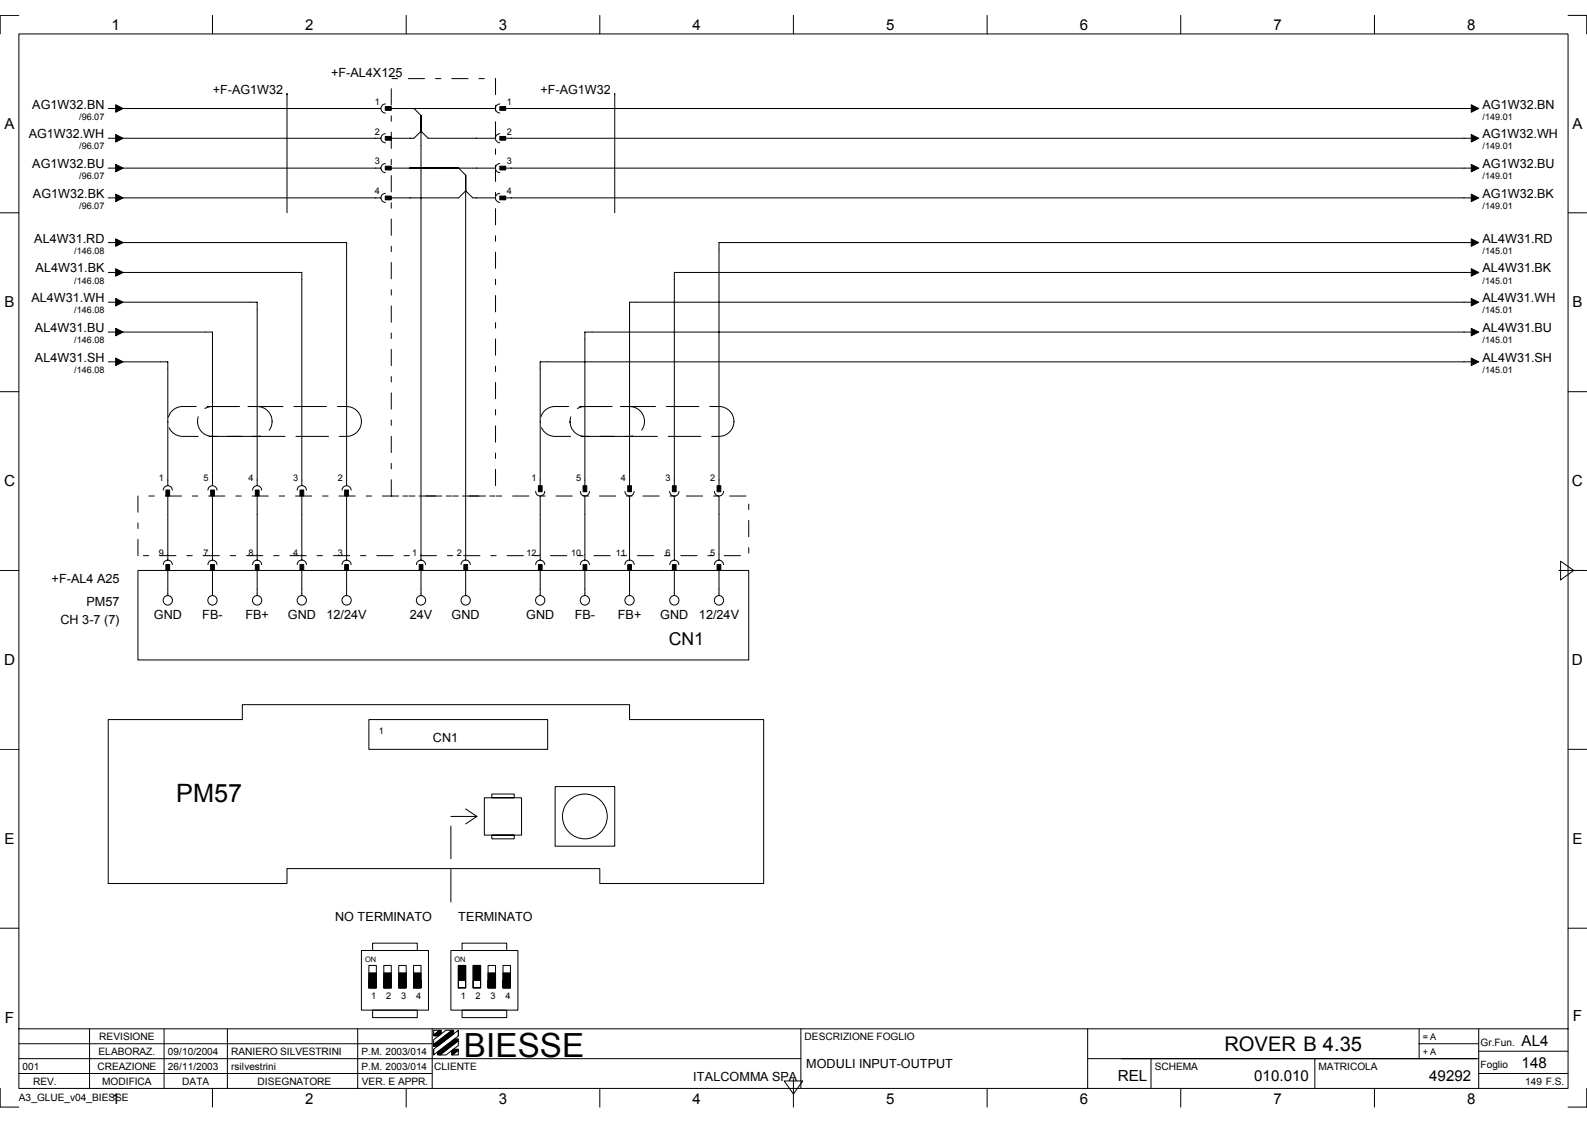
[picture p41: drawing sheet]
<svg xmlns="http://www.w3.org/2000/svg" width="297mm" height="210mm" viewBox="0 0 297 210" stroke-linecap="round" stroke-linejoin="round" font-family="sans-serif">
<defs><g id="words">
<text font-size="6.2" x="86.8" y="197.7">BIESSE</text>
<text font-size="4.7" x="33" y="149.9">PM57</text>
<text font-size="3.8" x="229.2" y="196.7">ROVER B 4.35</text>
<text font-size="3.3" x="125.2" y="120.7">CN1</text>
<g font-size="2.9">
<text x=".8" y="91">C</text>
<text x="294.2" y="91">C</text>
<text x=".8" y="124.4">D</text>
<text x="294.2" y="124.4">D</text>
<text x=".9" y="191.3">F</text>
<text x="294.4" y="191">F</text>
<text x="209.2" y="202.2">REL</text>
</g>
<g font-size="2.8">
<text x="20.9" y="5.7">1</text>
<text x="57.1" y="5.7">2</text>
<text x="93.4" y="5.7">3</text>
<text x="129.6" y="5.7">4</text>
<text x="165.8" y="5.7">5</text>
<text x="202.1" y="5.7">6</text>
<text x="238.3" y="5.7">7</text>
<text x="274.6" y="5.7">8</text>
<text x=".8" y="24.1">A</text>
<text x="294.3" y="24.1">A</text>
<text x=".8" y="57.5">B</text>
<text x="294.3" y="57.5">B</text>
<text x=".8" y="157.9">E</text>
<text x="294.3" y="157.9">E</text>
<text x="284.8" y="195.6">AL4</text>
<text x="234.7" y="202.2">010.010</text>
<text x="267.5" y="202.2">49292</text>
<text x="284.8" y="199.8">148</text>
<text x="20.9" y="206.5">1</text>
<text x="57.1" y="206.5">2</text>
<text x="93.4" y="206.5">3</text>
<text x="129.6" y="206.5">4</text>
<text x="165.8" y="206.5">5</text>
<text x="202.1" y="206.5">6</text>
<text x="238.3" y="206.5">7</text>
<text x="274.6" y="206.5">8</text>
</g>
<g font-size="2.4">
<text x="39.8" y="17.5">+F-AG1W32</text>
<text x="62" y="14.4">+F-AL4X125</text>
<text x="101.2" y="17.5">+F-AG1W32</text>
<text x="6" y="20.3">AG1W32.BN</text>
<text x="277.5" y="20.3">AG1W32.BN</text>
<text x="5.4" y="25.9">AG1W32.WH</text>
<text x="277.5" y="25.9">AG1W32.WH</text>
<text x="6" y="31.5">AG1W32.BU</text>
<text x="277.5" y="31.5">AG1W32.BU</text>
<text x="6.2" y="37">AG1W32.BK</text>
<text x="277.5" y="37">AG1W32.BK</text>
<text x="6.4" y="45.4">AL4W31.RD</text>
<text x="277.5" y="45.4">AL4W31.RD</text>
<text x="6.7" y="51">AL4W31.BK</text>
<text x="277.5" y="51">AL4W31.BK</text>
<text x="5.9" y="56.5">AL4W31.WH</text>
<text x="277.5" y="56.5">AL4W31.WH</text>
<text x="6.5" y="62.1">AL4W31.BU</text>
<text x="277.5" y="62.1">AL4W31.BU</text>
<text x="6.5" y="67.7">AL4W31.SH</text>
<text x="277.5" y="67.7">AL4W31.SH</text>
<text x="9.7" y="109.2">+F-AL4 A25</text>
<text x="16.2" y="113.3">PM57</text>
<text x="11.3" y="116.8">CH 3-7 (7)</text>
<text x="28.8" y="115.8">GND</text>
<text x="37.9" y="115.8">FB-</text>
<text x="45.9" y="115.8">FB+</text>
<text x="53.9" y="115.8">GND</text>
<text x="61.1" y="115.8">12/24V</text>
<text x="76.7" y="115.8">24V</text>
<text x="84.5" y="115.8">GND</text>
<text x="98.5" y="115.8">GND</text>
<text x="107.6" y="115.8">FB-</text>
<text x="115.7" y="115.8">FB+</text>
<text x="123.6" y="115.8">GND</text>
<text x="130.8" y="115.8">12/24V</text>
<text x="81" y="138.8">CN1</text>
<text x="62.7" y="172.3">NO TERMINATO</text>
<text x="85.8" y="172.3">TERMINATO</text>
<text x="129.8" y="202.2">ITALCOMMA SPA</text>
<text x="150.9" y="199.7">MODULI INPUT-OUTPUT</text>
</g>
<g font-size="1.9">
<text x="18.4" y="197.4">ELABORAZ.</text>
<text x="18.6" y="194.6">REVISIONE</text>
<text x="31.4" y="197.4">09/10/2004</text>
<text x="43.3" y="197.4">RANIERO SILVESTRINI</text>
<text x="67.6" y="197.4">P.M. 2003/014</text>
<text x="150.6" y="194.6">DESCRIZIONE FOGLIO</text>
<text x="277.1" y="195.6">Gr.Fun.</text>
<text x="4.2" y="200.1">001</text>
<text x="6.2" y="202.9">REV.</text>
<text x="18.2" y="200.1">CREAZIONE</text>
<text x="19.1" y="202.9">MODIFICA</text>
<text x="31.4" y="200.1">26/11/2003</text>
<text x="34.1" y="202.9">DATA</text>
<text x="43.3" y="200.1">rsilvestrini</text>
<text x="48.2" y="202.9">DISEGNATORE</text>
<text x="67.6" y="200.1">P.M. 2003/014</text>
<text x="67.7" y="202.9">VER. E APPR.</text>
<text x="81.3" y="200.1">CLIENTE</text>
<text x="216.1" y="200.1">SCHEMA</text>
<text x="246.8" y="200.1">MATRICOLA</text>
<text x="277.1" y="199.8">Foglio</text>
<text x="285.5" y="202.9">149 F.S.</text>
<text x="3.5" y="206.1">A3_GLUE_v04_BIESSE</text>
</g>
<g font-size="1.7">
<text x="14.8" y="22.4">/96.07</text>
<text x="70.2" y="19.6">1</text>
<text x="94.8" y="19.6">1</text>
<text x="277.5" y="22.4">/149.01</text>
<text x="14.8" y="28">/96.07</text>
<text x="70.2" y="25.2">2</text>
<text x="94.8" y="25.2">2</text>
<text x="277.5" y="28">/149.01</text>
<text x="14.8" y="33.5">/96.07</text>
<text x="70.2" y="30.8">3</text>
<text x="94.8" y="30.8">3</text>
<text x="277.5" y="33.5">/149.01</text>
<text x="14.8" y="39.1">/96.07</text>
<text x="70.2" y="36.3">4</text>
<text x="94.8" y="36.3">4</text>
<text x="277.5" y="39.1">/149.01</text>
<text x="13.9" y="47.5">/146.08</text>
<text x="277.5" y="47.5">/145.01</text>
<text x="13.9" y="53.1">/146.08</text>
<text x="277.5" y="53.1">/145.01</text>
<text x="13.9" y="58.6">/146.08</text>
<text x="277.5" y="58.6">/145.01</text>
<text x="13.9" y="64.2">/146.08</text>
<text x="277.5" y="64.2">/145.01</text>
<text x="13.9" y="69.8">/146.08</text>
<text x="277.5" y="69.8">/145.01</text>
<text x="29.8" y="90">1</text>
<text x="38.1" y="90">5</text>
<text x="46.5" y="90">4</text>
<text x="54.9" y="90">3</text>
<text x="63.2" y="90">2</text>
<text x="99.5" y="90">1</text>
<text x="107.8" y="90">5</text>
<text x="116.2" y="90">4</text>
<text x="124.6" y="90">3</text>
<text x="132.9" y="90">2</text>
<text x="29.8" y="103.9">9</text>
<text x="38.1" y="103.9">7</text>
<text x="46.5" y="103.9">8</text>
<text x="54.9" y="103.9">4</text>
<text x="63.2" y="103.9">3</text>
<text x="77.2" y="103.9">1</text>
<text x="85.5" y="103.9">2</text>
<text x="98.5" y="103.9">12</text>
<text x="106.9" y="103.9">10</text>
<text x="115.2" y="103.9">11</text>
<text x="124.6" y="103.9">6</text>
<text x="132.9" y="103.9">5</text>
<text x="70.9" y="137.4">1</text>
<text x="69.5" y="186.9">1</text>
<text x="72.3" y="186.9">2</text>
<text x="75.1" y="186.9">3</text>
<text x="77.9" y="186.9">4</text>
<text x="86.2" y="186.9">1</text>
<text x="89" y="186.9">2</text>
<text x="91.8" y="186.9">3</text>
<text x="94.6" y="186.9">4</text>
<text x="266.3" y="194.6">= A</text>
<text x="266.3" y="197.4">+ A</text>
</g>
<g font-size="1.4">
<text x="68.3" y="179.9">ON</text>
<text x="85" y="179.9">ON</text>
</g>
</g></defs>
<g fill="none" stroke="#000" stroke-width=".19">
<path d="M3.5 6.3h290v197.3h-290zM3.5 2.9h-3.5v3.4M39.8 2.9v3.4M53.7 17.5h.1M53.7 17.5v22.3M72.1 19.5a.85 .85 0 0 0-.8 .8 .85 .85 0 0 0 .8 .8M76 2.9v3.4M93.6 19.5a.85 .85 0 0 0-.9 .8 .85 .85 0 0 0 .9 .8M112.3 2.9v3.4M115.1 17.5h.1M115.1 17.5v22.3M148.5 2.9v3.4"/>
<path d="M184.8 2.9v3.4M221 2.9v3.4M257.3 2.9v3.4M293.5 2.9h3.5v3.4M0 39.8h3.5M20.3 20.3h2M20.3 25.9h2M20.3 31.5h2M20.3 37h2M23 20.3h48.3M23 25.9h48.3M23 31.5h48.3"/>
<path d="M23 37h48.3M72.1 25a.85 .85 0 0 0-.8 .9 .85 .85 0 0 0 .8 .8M72.1 30.6a.85 .85 0 0 0-.8 .9 .85 .85 0 0 0 .8 .8M72.1 36.2a.85 .85 0 0 0-.8 .8 .85 .85 0 0 0 .8 .9M73.2 20.3h4.3M73.2 25.9h4.3l1.3-1.3 1.3 1.3h12.6M73.2 31.5h12.6M73.2 37h12.6l1.4-1.3 1.3 1.3h4.2M77.5 20.3h-.8h.8M85.8 31.5h-9.1h9.1M92.7 20.3h-15.2l1.3 1.3v83.2M92.7 31.5h-6.9l1.4 1.3v72"/>
<path d="M93.6 25a.85 .85 0 0 0-.9 .9 .85 .85 0 0 0 .9 .8M93.6 30.6a.85 .85 0 0 0-.9 .9 .85 .85 0 0 0 .9 .8M93.6 36.2a.85 .85 0 0 0-.9 .8 .85 .85 0 0 0 .9 .9M94.7 20.3h181.4M94.7 25.9h181.4M94.7 31.5h181.4M94.7 37h181.4M293.5 39.8h3.5M20.3 45.4h2M20.3 51h2M20.3 56.5h2M23 56.5h25.1v34.3"/>
<path d="M23 51h33.5v39.8M23 45.4h41.9v45.4M276.1 56.5h-158.3v34.3M276.1 51h-149.9v39.8M276.1 45.4h-141.5v45.4M0 73.3h3.5M20.3 62.1h2M20.3 67.7h2M23 62.1h16.8v28.7M23 67.7h8.4v23.1M276.1 67.7h-175v23.1M276.1 62.1h-166.6v28.7"/>
<path d="M293.5 73.3h3.5M30.6 91.7a.85 .85 0 0 1 .8-.8 .85 .85 0 0 1 .9 .8M31.4 92.8v12M38.9 91.7a.85 .85 0 0 1 .9-.8 .85 .85 0 0 1 .8 .8M39.8 92.8v12M47.3 91.7a.85 .85 0 0 1 .8-.8 .85 .85 0 0 1 .9 .8M48.1 92.8v12M55.6 91.7a.87 .87 0 0 1 .9-.9 .87 .87 0 0 1 .9 .9M56.5 92.8v12M64 91.7a.85 .85 0 0 1 .9-.8 .85 .85 0 0 1 .8 .8M64.9 92.8v12M100.3 91.9a.85 .85 0 0 0 .8 .9 .85 .85 0 0 0 .9-.9"/>
<path d="M101.1 92.8v12M108.6 91.9a.85 .85 0 0 0 .9 .9 .85 .85 0 0 0 .8-.9M109.5 92.8v12M117 91.9a.85 .85 0 0 0 .8 .9 .85 .85 0 0 0 .9-.9M117.8 92.8v12M125.3 91.9a.87 .87 0 0 0 .9 .9 .87 .87 0 0 0 .9-.9M126.2 92.8v12M133.7 91.9a.85 .85 0 0 0 .9 .9 .85 .85 0 0 0 .8-.9M134.6 92.8v12M0 106.7h3.5M25.8 106.7h114.3v16.8h-114.3zM30.6 105.6a.85 .85 0 0 1 .8-.8 .85 .85 0 0 1 .9 .8"/>
<path d="M31.4 106.7v4.7M38.9 105.6a.85 .85 0 0 1 .9-.8 .85 .85 0 0 1 .8 .8M39.8 106.7v4.7M47.3 105.6a.85 .85 0 0 1 .8-.8 .85 .85 0 0 1 .9 .8M48.1 106.7v4.7M55.6 105.6a.87 .87 0 0 1 .9-.8 .87 .87 0 0 1 .9 .8M56.5 106.7v4.7M64 105.6a.85 .85 0 0 1 .9-.8 .85 .85 0 0 1 .8 .8M64.9 106.7v4.7M78 105.6a.85 .85 0 0 1 .8-.8 .85 .85 0 0 1 .8 .8M78.8 106.7v4.7M86.3 105.6a.87 .87 0 0 1 .9-.8 .87 .87 0 0 1 .8 .8"/>
<path d="M87.2 106.7v4.7M100.3 105.6a.85 .85 0 0 1 .8-.8 .85 .85 0 0 1 .9 .8M101.1 106.7v4.7M108.6 105.6a.85 .85 0 0 1 .9-.8 .85 .85 0 0 1 .8 .8M109.5 106.7v4.7M117 105.6a.87 .87 0 0 1 .8-.8 .87 .87 0 0 1 .9 .8M117.8 106.7v4.7M125.4 105.6a.85 .85 0 0 1 .8-.8 .85 .85 0 0 1 .9 .8M125.9 105.6h.7v1.1h-.7zM126.2 106.7v4.7M133.7 105.6a.85 .85 0 0 1 .9-.8 .85 .85 0 0 1 .8 .8M134.6 106.7v4.7"/>
<path d="M291.8 106.7h5.2M292.1 105l2.5 1.7-2.5 1.8zM20.3 134.6h25.1v-2.8h72.4v2.8h25.1v30.7h-30.6v-2.8h-58.6v2.8h-33.4zM69 134.6h33.5v5.6h-33.5zM0 140.2h3.5M90.7 149.2h6.9v7h-6.9zM92.1 148.5h4.1v.7h-4.1zM92.1 156.2h4.1v.7h-4.1zM103.9 147.2h11.2v11.1h-11.2zM293.5 140.2h3.5M0 173.7h3.5M67.6 177.8h12.6v11.2h-12.6z"/>
<path d="M69.7 176.4h8.4v1.4h-8.4zM84.4 177.8h12.5v11.2h-12.5zM86.5 176.4h8.3v1.4h-8.3zM293.5 173.7h3.5M3.5 192.5h290M3.5 198.1h146.4M3.5 195.3h77.4M16.8 192.5v11.1M30.7 192.5v11.1M42.6 192.5v11.1M66.9 192.5v11.1M69 180.6h1.4v4.2h-1.4v-1.4h1.4v1.4h-1.4z"/>
<path d="M69.7 189h8.4v1.4h-8.4zM71.8 180.6h1.4v4.2h-1.4v-1.4h1.4v1.4h-1.4zM74.6 180.6h1.4v4.2h-1.4v-1.4h1.4v1.4h-1.4zM77.4 180.6h1.4v4.2h-1.4v-1.4h1.4v1.4h-1.4zM80.9 192.5v11.1M81.2 196.3l4.6-3.6v1.1l-4.6 3.6zM81.2 194.5l2.3-1.8h1.1l-3.4 2.7zM81.2 192.7h1.1l-1.1 .9zM81.2 195.4v.3M81.2 196.3v1M82.3 197.4l3.5-2.7v.9l-2.3 1.8zM84.7 197.4l1.1-.9v.9z"/>
<path d="M85.8 180.6h1.4v4.2h-1.4v-1.4h1.4v1.4h-1.4zM85.8 192.7v1.1M86.5 189h8.3v1.4h-8.3zM88.6 180.6h1.4v4.2h-1.4v-1.4h1.4v1.4h-1.4zM91.4 180.6h1.3v4.2h-1.3v-1.4h1.3v1.4h-1.3zM94.1 180.6h1.4v4.2h-1.4v-1.4h1.4v1.4h-1.4zM149.9 192.5v11.1M203.6 198.1h73.2M203.6 192.5v11.1M215.4 198.1v5.5M246.1 198.1v5.5M265.6 195.3h11.2"/>
<path d="M265.6 192.5v5.6M276.8 192.5v11.1M276.8 196.7h16.7M0 203.6v3.5h3.5M3.5 200.8h77.4M39.8 203.6v3.5M76 203.6v3.5M112.3 203.6v3.5M146.8 202.2h3.5l-1.8 2.5zM148.5 201.9v5.2M184.8 203.6v3.5M221 203.6v3.5"/>
<path d="M257.3 203.6v3.5M276.8 200.8h16.7M297 203.6v3.5h-3.5"/>
<circle cx="31.4" cy="112.3" r=".88"/>
<circle cx="39.8" cy="112.3" r=".88"/>
<circle cx="48.1" cy="112.3" r=".88"/>
<circle cx="56.5" cy="112.3" r=".88"/>
<circle cx="64.9" cy="112.3" r=".88"/>
<circle cx="78.8" cy="112.3" r=".88"/>
<circle cx="87.2" cy="112.3" r=".88"/>
<circle cx="101.1" cy="112.3" r=".88"/>
<circle cx="109.5" cy="112.3" r=".88"/>
<circle cx="117.8" cy="112.3" r=".88"/>
<circle cx="126.2" cy="112.3" r=".88"/>
<circle cx="134.6" cy="112.3" r=".88"/>
<circle cx="109.5" cy="152.7" r="4.2"/>
</g>
<g fill="#000" stroke="#000" stroke-width=".19">
<path d="M21.7 19.6l1.3 .7-1.3 .7z" fill-rule="evenodd"/>
<path d="M72.1 19.9h1.1v.7h-1.1z" fill-rule="evenodd"/>
<path d="M93.6 19.9h1.1v.7h-1.1z" fill-rule="evenodd"/>
<path d="M275.4 19.6l1.4 .7-1.4 .7z" fill-rule="evenodd"/>
<path d="M21.7 25.2l1.3 .7-1.3 .7z" fill-rule="evenodd"/>
<path d="M21.7 30.8l1.3 .7-1.3 .7z" fill-rule="evenodd"/>
<path d="M21.7 36.3l1.3 .7-1.3 .7z" fill-rule="evenodd"/>
<path d="M72.1 25.5h1.1v.7h-1.1z" fill-rule="evenodd"/>
<path d="M72.1 31.1h1.1v.7h-1.1z" fill-rule="evenodd"/>
<path d="M72.1 36.7h1.1v.7h-1.1z" fill-rule="evenodd"/>
<path d="M93.6 25.5h1.1v.7h-1.1z" fill-rule="evenodd"/>
<path d="M93.6 31.1h1.1v.7h-1.1z" fill-rule="evenodd"/>
<path d="M93.6 36.7h1.1v.7h-1.1z" fill-rule="evenodd"/>
<path d="M275.4 25.2l1.4 .7-1.4 .7z" fill-rule="evenodd"/>
<path d="M275.4 30.8l1.4 .7-1.4 .7z" fill-rule="evenodd"/>
<path d="M275.4 36.3l1.4 .7-1.4 .7z" fill-rule="evenodd"/>
<path d="M21.7 44.7l1.3 .7-1.3 .7z" fill-rule="evenodd"/>
<path d="M21.7 50.3l1.3 .7-1.3 .7z" fill-rule="evenodd"/>
<path d="M21.7 55.8l1.3 .7-1.3 .7z" fill-rule="evenodd"/>
<path d="M275.4 44.7l1.4 .7-1.4 .7z" fill-rule="evenodd"/>
<path d="M275.4 50.3l1.4 .7-1.4 .7z" fill-rule="evenodd"/>
<path d="M275.4 55.8l1.4 .7-1.4 .7z" fill-rule="evenodd"/>
<path d="M21.7 61.4l1.3 .7-1.3 .7z" fill-rule="evenodd"/>
<path d="M21.7 67l1.3 .7-1.3 .7z" fill-rule="evenodd"/>
<path d="M275.4 61.4l1.4 .7-1.4 .7z" fill-rule="evenodd"/>
<path d="M275.4 67l1.4 .7-1.4 .7z" fill-rule="evenodd"/>
<path d="M31 91.7h.7v1.1h-.7z" fill-rule="evenodd"/>
<path d="M39.4 91.7h.7v1.1h-.7z" fill-rule="evenodd"/>
<path d="M47.8 91.7h.7v1.1h-.7z" fill-rule="evenodd"/>
<path d="M56.2 91.7h.7v1.1h-.7z" fill-rule="evenodd"/>
<path d="M64.5 91.7h.7v1.1h-.7z" fill-rule="evenodd"/>
<path d="M100.8 90.9h.7v1.1h-.7z" fill-rule="evenodd"/>
<path d="M109.1 90.9h.7v1.1h-.7z" fill-rule="evenodd"/>
<path d="M117.5 90.9h.7v1.1h-.7z" fill-rule="evenodd"/>
<path d="M125.9 90.9h.7v1.1h-.7z" fill-rule="evenodd"/>
<path d="M134.2 90.9h.7v1.1h-.7z" fill-rule="evenodd"/>
<path d="M31 105.6h.7v1.1h-.7z" fill-rule="evenodd"/>
<path d="M39.4 105.6h.7v1.1h-.7z" fill-rule="evenodd"/>
<path d="M47.8 105.6h.7v1.1h-.7z" fill-rule="evenodd"/>
<path d="M56.2 105.6h.7v1.1h-.7z" fill-rule="evenodd"/>
<path d="M64.5 105.6h.7v1.1h-.7z" fill-rule="evenodd"/>
<path d="M78.5 105.6h.7v1.1h-.7z" fill-rule="evenodd"/>
<path d="M86.8 105.6h.7v1.1h-.7z" fill-rule="evenodd"/>
<path d="M100.8 105.6h.7v1.1h-.7z" fill-rule="evenodd"/>
<path d="M109.1 105.6h.7v1.1h-.7z" fill-rule="evenodd"/>
<path d="M117.5 105.6h.7v1.1h-.7z" fill-rule="evenodd"/>
<path d="M134.2 105.6h.7v1.1h-.7z" fill-rule="evenodd"/>
<path d="M69 182h1.4v1.4h-1.4z" fill-rule="evenodd"/>
<path d="M69 183.4h1.4v1.4h-1.4z" fill-rule="evenodd"/>
<path d="M71.8 182h1.4v1.4h-1.4z" fill-rule="evenodd"/>
<path d="M71.8 183.4h1.4v1.4h-1.4z" fill-rule="evenodd"/>
<path d="M74.6 182h1.4v1.4h-1.4z" fill-rule="evenodd"/>
<path d="M74.6 183.4h1.4v1.4h-1.4z" fill-rule="evenodd"/>
<path d="M77.4 182h1.4v1.4h-1.4z" fill-rule="evenodd"/>
<path d="M77.4 183.4h1.4v1.4h-1.4z" fill-rule="evenodd"/>
<path d="M81.2 193.6l1.1-.9h.3v.7l-.5 .4h-.9z" fill-rule="evenodd"/>
<path d="M81.9 196.8l3.2-2.4h.7v.3l-3.5 2.7h-.4z" fill-rule="evenodd"/>
<path d="M81.2 195.4l3.4-2.7h.3v.7l-3 2.3h-.7z" fill-rule="evenodd"/>
<path d="M84.5 196.6l.4-.3h.9v.2l-1.1 .9h-.2z" fill-rule="evenodd"/>
<path d="M85.8 180.6h1.4v1.4h-1.4z" fill-rule="evenodd"/>
<path d="M85.8 182h1.4v1.4h-1.4z" fill-rule="evenodd"/>
<path d="M88.6 180.6h1.4v1.4h-1.4z" fill-rule="evenodd"/>
<path d="M88.6 182h1.4v1.4h-1.4z" fill-rule="evenodd"/>
<path d="M91.4 182h1.3v1.4h-1.3z" fill-rule="evenodd"/>
<path d="M91.4 183.4h1.3v1.4h-1.3z" fill-rule="evenodd"/>
<path d="M94.1 182h1.4v1.4h-1.4z" fill-rule="evenodd"/>
<path d="M94.1 183.4h1.4v1.4h-1.4z" fill-rule="evenodd"/>
</g>
<path d="M73.2 92.8v-78.1h19.5v78.1h-19.5M25.8 103.9v-11.1h114.3v11.1h-114.3" fill="none" stroke="#000" stroke-width=".19" stroke-dasharray="3 2 1 2"/>
<path d="M31.4 78.8h.1M32 77.1a2.76 2.76 0 0 1 2.2-1h30.7a2.79 2.79 0 0 1 2.7 2.7 2.79 2.79 0 0 1-2.7 2.8h-30.7a2.8 2.8 0 0 1-2.5-1.6 2.8 2.8 0 0 1 .3-2.9zM37 78.8h.1M37.6 77.1a2.76 2.76 0 0 1 2.1-1h8.4a2.79 2.79 0 0 1 2.8 2.7 2.79 2.79 0 0 1-2.8 2.8h-8.4a2.8 2.8 0 0 1-2.5-1.6 2.8 2.8 0 0 1 .4-2.9zM101.1 78.8h.1M101.7 77.1a2.76 2.76 0 0 1 2.2-1h30.7a2.79 2.79 0 0 1 2.8 2.7 2.79 2.79 0 0 1-2.8 2.8h-30.7a2.8 2.8 0 0 1-2.5-1.6 2.8 2.8 0 0 1 .3-2.9zM106.7 78.8h.1M107.3 77.1a2.76 2.76 0 0 1 2.2-1h8.3a2.79 2.79 0 0 1 2.8 2.7 2.79 2.79 0 0 1-2.8 2.8h-8.3a2.8 2.8 0 0 1-2.5-1.6 2.8 2.8 0 0 1 .3-2.9zM84.4 152.7h4.9M87.2 154.1l2.1-1.4-2.1-1.4M84.4 168.8v-16.1" fill="none" stroke="#000" stroke-width=".19" stroke-dasharray="6.1 2"/>
<path d="M125.9 105.6h.7v1.1h-.7z" fill="#000"/>
<use href="#words"/>
</svg>
